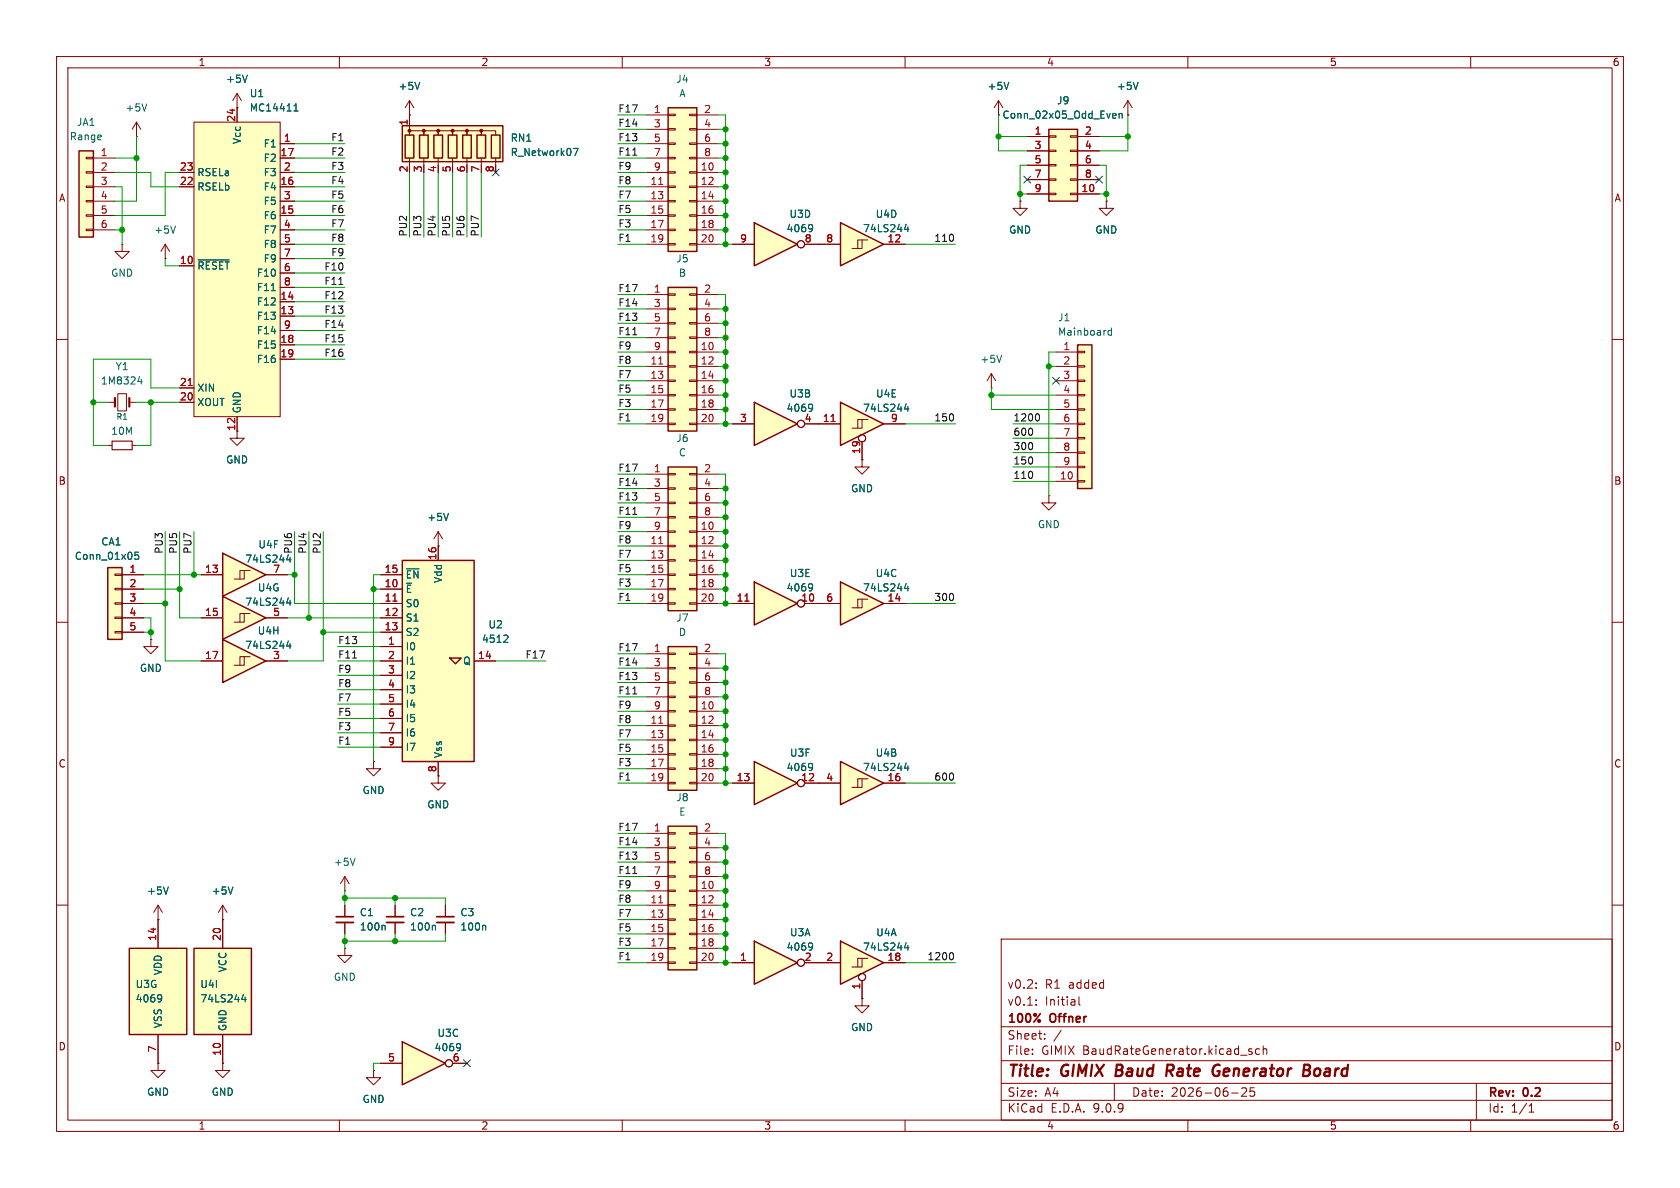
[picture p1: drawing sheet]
<svg xmlns="http://www.w3.org/2000/svg" width="297mm" height="210mm" viewBox="0 0 297 210" stroke-linecap="round" stroke-linejoin="round" font-family="sans-serif">
<defs><g id="words">
<g font-size="2.8" fill="#840000">
<text x="178" y="190.9">Title:</text>
<text x="187.7" y="190.9">GIMIX</text>
<text x="198.1" y="190.9">Baud</text>
<text x="207.8" y="190.9">Rate</text>
<text x="216.8" y="190.9">Generator</text>
<text x="233.6" y="190.9">Board</text>
</g>
<g font-size="2.1" fill="#840000">
<text x="178" y="178">v0.1:</text>
<text x="178" y="175">v0.2:</text>
<text x="184.7" y="178">Initial</text>
<text x="184.7" y="175">R1</text>
<text x="189" y="175">added</text>
<text x="178" y="184">Sheet:</text>
<text x="178" y="181.2">100%</text>
<text x="185.7" y="181.2">Offner</text>
<text x="178" y="186.7">File:</text>
<text x="184.1" y="186.7">GIMIX BaudRateGenerator.kicad_sch</text>
<text x="178" y="196.9">KiCad</text>
<text x="178" y="194.1">Size:</text>
<text x="184.7" y="194.1">A4</text>
<text x="185.7" y="196.9">E.D.A.</text>
<text x="193.3" y="196.9">9.0.9</text>
<text x="200" y="194.1">Date:</text>
<text x="207" y="194.1">2026-06-25</text>
<text x="263" y="194.3">Rev:</text>
<text x="263" y="196.9">Id:</text>
<text x="267.1" y="196.9">1/1</text>
<text x="269.4" y="194.3">0.2</text>
</g>
<g font-size="1.8" fill="#840000">
<text x="35" y="11.9">1</text>
<text x="85" y="11.9">2</text>
<text x="135" y="11.9">3</text>
<text x="185" y="11.9">4</text>
<text x="235" y="11.9">5</text>
<text x="285" y="11.9">6</text>
<text x="10.3" y="35.9">A</text>
<text x="285.3" y="35.9">A</text>
<text x="10.3" y="85.9">B</text>
<text x="285.3" y="85.9">B</text>
<text x="10.3" y="135.9">C</text>
<text x="285.3" y="135.9">C</text>
<text x="10.3" y="185.9">D</text>
<text x="285.3" y="185.9">D</text>
<text x="35" y="199.9">1</text>
<text x="85" y="199.9">2</text>
<text x="135" y="199.9">3</text>
<text x="185" y="199.9">4</text>
<text x="235" y="199.9">5</text>
<text x="285" y="199.9">6</text>
</g>
<g font-size="1.8" fill="#006464">
<text x="39.9" y="14.8">+5V</text>
<text x="44.1" y="17.4">U1</text>
<text x="70.4" y="16.1">+5V</text>
<text x="119.5" y="14.8">J4</text>
<text x="120" y="17.4">A</text>
<text x="174.5" y="16.1">+5V</text>
<text x="197.4" y="16.1">+5V</text>
<text x="13.5" y="22.5">JA1</text>
<text x="22.1" y="19.9">+5V</text>
<text x="44.1" y="19.9">MC14411</text>
<text x="177.1" y="21.2">Conn_02x05_Odd_Even</text>
<text x="186.8" y="18.6">J9</text>
<text x="12.2" y="25">Range</text>
<text x="42.8" y="25.6" transform="rotate(-90 42.8 25.6)">Vcc</text>
<text x="46.5" y="26.3">F1</text>
<text x="46.5" y="28.8">F2</text>
<text x="90.2" y="25.2">RN1</text>
<text x="90.2" y="27.8">R_Network07</text>
<text x="34.8" y="31.3">RSELa</text>
<text x="34.8" y="33.9">RSELb</text>
<text x="46.5" y="31.3">F3</text>
<text x="46.5" y="33.9">F4</text>
<text x="27.2" y="41.5">+5V</text>
<text x="46.5" y="36.4">F5</text>
<text x="46.5" y="39">F6</text>
<text x="46.5" y="41.5">F7</text>
<text x="139" y="41.2">4069</text>
<text x="139.5" y="38.7">U3D</text>
<text x="152.5" y="41.2">74LS244</text>
<text x="154.7" y="38.7">U4D</text>
<text x="178.3" y="41.5">GND</text>
<text x="193.5" y="41.5">GND</text>
<text x="34.8" y="47.9">~{RESET}</text>
<text x="46.5" y="44">F8</text>
<text x="46.5" y="46.6">F9</text>
<text x="119.5" y="46.6">J5</text>
<text x="19.6" y="49.1">GND</text>
<text x="45.3" y="49.1">F10</text>
<text x="45.3" y="51.7">F11</text>
<text x="119.9" y="49.1">B</text>
<text x="45.3" y="54.2">F12</text>
<text x="45.3" y="56.7">F13</text>
<text x="45.3" y="59.3">F14</text>
<text x="187" y="57">J1</text>
<text x="187" y="59.5">Mainboard</text>
<text x="20.3" y="65.6">Y1</text>
<text x="45.3" y="61.8">F15</text>
<text x="45.3" y="64.4">F16</text>
<text x="173.2" y="64.4">+5V</text>
<text x="17.7" y="68.2">1M8324</text>
<text x="34.8" y="69.4">XIN</text>
<text x="34.8" y="72">XOUT</text>
<text x="139.5" y="70.5">U3B</text>
<text x="154.8" y="70.5">U4E</text>
<text x="19.6" y="77.1">10M</text>
<text x="42.8" y="73.2" transform="rotate(-90 42.8 73.2)">GND</text>
<text x="139" y="73">4069</text>
<text x="152.5" y="73">74LS244</text>
<text x="39.9" y="82.1">GND</text>
<text x="119.5" y="78.3">J6</text>
<text x="119.9" y="80.9">C</text>
<text x="150.4" y="87.2">GND</text>
<text x="75.4" y="92.3">+5V</text>
<text x="183.4" y="93.6">GND</text>
<text x="13.1" y="99.2">Conn_01x05</text>
<text x="17.8" y="96.6">CA1</text>
<text x="43.3" y="99.7">74LS244</text>
<text x="45.6" y="97.1">U4F</text>
<text x="43.3" y="107.3">74LS244</text>
<text x="45.5" y="104.7">U4G</text>
<text x="71.6" y="102.5">~{EN}</text>
<text x="71.6" y="105">~{E}</text>
<text x="71.6" y="107.5">S0</text>
<text x="78.3" y="103.2" transform="rotate(-90 78.3 103.2)">Vdd</text>
<text x="139" y="104.7">4069</text>
<text x="139.5" y="102.2">U3E</text>
<text x="152.5" y="104.7">74LS244</text>
<text x="154.7" y="102.2">U4C</text>
<text x="45.5" y="112.4">U4H</text>
<text x="71.6" y="110.1">S1</text>
<text x="71.6" y="112.6">S2</text>
<text x="85.1" y="113.8">4512</text>
<text x="86.3" y="111.3">U2</text>
<text x="119.5" y="110.1">J7</text>
<text x="119.9" y="112.6">D</text>
<text x="24.6" y="119">GND</text>
<text x="43.3" y="114.9">74LS244</text>
<text x="71.6" y="115.2">I0</text>
<text x="71.6" y="117.7">I1</text>
<text x="81.8" y="117.7">Q</text>
<text x="71.6" y="120.2">I2</text>
<text x="71.6" y="122.8">I3</text>
<text x="71.6" y="125.3">I4</text>
<text x="71.6" y="127.9">I5</text>
<text x="71.6" y="130.4">I6</text>
<text x="71.6" y="132.9">I7</text>
<text x="78.3" y="134.1" transform="rotate(-90 78.3 134.1)">Vss</text>
<text x="139" y="136.5">4069</text>
<text x="139.6" y="134">U3F</text>
<text x="152.5" y="136.5">74LS244</text>
<text x="154.7" y="134">U4B</text>
<text x="64" y="140.6">GND</text>
<text x="75.4" y="143.1">GND</text>
<text x="119.5" y="141.8">J8</text>
<text x="120" y="144.4">E</text>
<text x="58.9" y="153.3">+5V</text>
<text x="25.9" y="158.3">+5V</text>
<text x="37.3" y="158.3">+5V</text>
<text x="63.5" y="162.2">C1</text>
<text x="63.5" y="164.7">100n</text>
<text x="72.4" y="162.2">C2</text>
<text x="72.4" y="164.7">100n</text>
<text x="81.3" y="162.2">C3</text>
<text x="81.3" y="164.7">100n</text>
<text x="139.6" y="165.7">U3A</text>
<text x="154.8" y="165.7">U4A</text>
<text x="28.8" y="172.5" transform="rotate(-90 28.8 172.5)">VDD</text>
<text x="40.2" y="172" transform="rotate(-90 40.2 172)">VCC</text>
<text x="58.9" y="173.6">GND</text>
<text x="139" y="168.2">4069</text>
<text x="152.5" y="168.2">74LS244</text>
<text x="23.9" y="174.9">U3G</text>
<text x="23.9" y="177.4">4069</text>
<text x="35.3" y="177.4">74LS244</text>
<text x="35.3" y="174.9">U4I</text>
<text x="28.8" y="181.9" transform="rotate(-90 28.8 181.9)">VSS</text>
<text x="40.2" y="182.4" transform="rotate(-90 40.2 182.4)">GND</text>
<text x="77.2" y="183.5">U3C</text>
<text x="150.4" y="182.5">GND</text>
<text x="76.7" y="186">4069</text>
<text x="25.9" y="193.9">GND</text>
<text x="37.3" y="193.9">GND</text>
<text x="64" y="195.2">GND</text>
</g>
<g font-size="1.8" fill="#a90000">
<text x="41.7" y="21.6" transform="rotate(-90 41.7 21.6)">24</text>
<text x="72.1" y="22.3" transform="rotate(-90 72.1 22.3)">1</text>
<text x="115.5" y="20.1">1</text>
<text x="115.5" y="22.6">3</text>
<text x="124.4" y="20.1">2</text>
<text x="124.4" y="22.6">4</text>
<text x="182.8" y="23.9">1</text>
<text x="191.7" y="23.9">2</text>
<text x="17.7" y="27.7">1</text>
<text x="49.5" y="27.7">17</text>
<text x="50.1" y="25.1">1</text>
<text x="115.5" y="25.1">5</text>
<text x="115.5" y="27.7">7</text>
<text x="124.4" y="25.1">6</text>
<text x="124.4" y="27.7">8</text>
<text x="182.8" y="26.4">3</text>
<text x="182.8" y="29">5</text>
<text x="191.7" y="26.4">4</text>
<text x="191.7" y="29">6</text>
<text x="17.7" y="30.2">2</text>
<text x="17.7" y="32.8">3</text>
<text x="17.7" y="35.3">4</text>
<text x="31.7" y="30.2">23</text>
<text x="31.7" y="32.8">22</text>
<text x="49.5" y="32.8">16</text>
<text x="50.1" y="30.2">2</text>
<text x="50.1" y="35.3">3</text>
<text x="72.1" y="30.6" transform="rotate(-90 72.1 30.6)">2</text>
<text x="74.7" y="30.6" transform="rotate(-90 74.7 30.6)">3</text>
<text x="77.2" y="30.6" transform="rotate(-90 77.2 30.6)">4</text>
<text x="79.8" y="30.6" transform="rotate(-90 79.8 30.6)">5</text>
<text x="82.3" y="30.6" transform="rotate(-90 82.3 30.6)">6</text>
<text x="84.8" y="30.6" transform="rotate(-90 84.8 30.6)">7</text>
<text x="87.4" y="30.6" transform="rotate(-90 87.4 30.6)">8</text>
<text x="114.9" y="32.8">11</text>
<text x="114.9" y="35.3">13</text>
<text x="115.5" y="30.2">9</text>
<text x="123.8" y="30.2">10</text>
<text x="123.8" y="32.8">12</text>
<text x="123.8" y="35.3">14</text>
<text x="182.8" y="31.5">7</text>
<text x="182.8" y="34">9</text>
<text x="191.1" y="34">10</text>
<text x="191.7" y="31.5">8</text>
<text x="17.7" y="37.8">5</text>
<text x="17.7" y="40.4">6</text>
<text x="49.5" y="37.8">15</text>
<text x="50.1" y="40.4">4</text>
<text x="114.9" y="37.8">15</text>
<text x="114.9" y="40.4">17</text>
<text x="123.8" y="37.8">16</text>
<text x="123.8" y="40.4">18</text>
<text x="31.7" y="46.7">10</text>
<text x="50.1" y="42.9">5</text>
<text x="50.1" y="45.5">7</text>
<text x="114.9" y="42.9">19</text>
<text x="123.8" y="42.9">20</text>
<text x="130.7" y="42.9">9</text>
<text x="142.2" y="42.9">8</text>
<text x="146" y="42.9">8</text>
<text x="156.8" y="42.9">12</text>
<text x="49.5" y="53.1">14</text>
<text x="50.1" y="48">6</text>
<text x="50.1" y="50.5">8</text>
<text x="115.5" y="51.8">1</text>
<text x="124.4" y="51.8">2</text>
<text x="49.5" y="55.6">13</text>
<text x="50.1" y="58.2">9</text>
<text x="115.5" y="54.4">3</text>
<text x="115.5" y="56.9">5</text>
<text x="115.5" y="59.4">7</text>
<text x="124.4" y="54.4">4</text>
<text x="124.4" y="56.9">6</text>
<text x="124.4" y="59.4">8</text>
<text x="49.5" y="60.7">18</text>
<text x="49.5" y="63.2">19</text>
<text x="114.9" y="64.5">11</text>
<text x="115.5" y="62">9</text>
<text x="123.8" y="62">10</text>
<text x="123.8" y="64.5">12</text>
<text x="187.9" y="62">1</text>
<text x="187.9" y="64.5">2</text>
<text x="31.7" y="68.3">21</text>
<text x="31.7" y="70.9">20</text>
<text x="114.9" y="67.1">13</text>
<text x="114.9" y="69.6">15</text>
<text x="123.8" y="67.1">14</text>
<text x="123.8" y="69.6">16</text>
<text x="187.9" y="67.1">3</text>
<text x="187.9" y="69.6">4</text>
<text x="41.7" y="76.2" transform="rotate(-90 41.7 76.2)">12</text>
<text x="114.9" y="72.1">17</text>
<text x="114.9" y="74.7">19</text>
<text x="123.8" y="72.1">18</text>
<text x="123.8" y="74.7">20</text>
<text x="130.7" y="74.7">3</text>
<text x="142.2" y="74.7">4</text>
<text x="145.4" y="74.7">11</text>
<text x="157.4" y="74.7">9</text>
<text x="187.9" y="72.1">5</text>
<text x="187.9" y="74.7">6</text>
<text x="187.9" y="77.2">7</text>
<text x="115.5" y="83.6">1</text>
<text x="124.4" y="83.6">2</text>
<text x="152.1" y="80.4" transform="rotate(-90 152.1 80.4)">19</text>
<text x="187.9" y="79.8">8</text>
<text x="187.9" y="82.3">9</text>
<text x="115.5" y="86.1">3</text>
<text x="115.5" y="88.6">5</text>
<text x="124.4" y="86.1">4</text>
<text x="124.4" y="88.6">6</text>
<text x="187.3" y="84.8">10</text>
<text x="115.5" y="91.2">7</text>
<text x="115.5" y="93.7">9</text>
<text x="123.8" y="93.7">10</text>
<text x="124.4" y="91.2">8</text>
<text x="22.8" y="101.3">1</text>
<text x="36.2" y="101.3">13</text>
<text x="48.2" y="101.3">7</text>
<text x="67.9" y="101.3">15</text>
<text x="77.2" y="99.1" transform="rotate(-90 77.2 99.1)">16</text>
<text x="114.9" y="96.3">11</text>
<text x="114.9" y="98.8">13</text>
<text x="114.9" y="101.3">15</text>
<text x="123.8" y="96.3">12</text>
<text x="123.8" y="98.8">14</text>
<text x="123.8" y="101.3">16</text>
<text x="22.8" y="103.9">2</text>
<text x="22.8" y="106.4">3</text>
<text x="67.9" y="103.9">10</text>
<text x="67.9" y="106.4">11</text>
<text x="114.9" y="103.9">17</text>
<text x="114.9" y="106.4">19</text>
<text x="123.8" y="103.9">18</text>
<text x="123.8" y="106.4">20</text>
<text x="130.1" y="106.4">11</text>
<text x="141.6" y="106.4">10</text>
<text x="146" y="106.4">6</text>
<text x="156.8" y="106.4">14</text>
<text x="22.8" y="109">4</text>
<text x="22.8" y="111.5">5</text>
<text x="36.2" y="109">15</text>
<text x="48.2" y="109">5</text>
<text x="67.9" y="109">12</text>
<text x="67.9" y="111.5">13</text>
<text x="36.2" y="116.6">17</text>
<text x="48.2" y="116.6">3</text>
<text x="68.5" y="114">1</text>
<text x="68.5" y="116.6">2</text>
<text x="68.5" y="119.1">3</text>
<text x="84.4" y="116.6">14</text>
<text x="115.5" y="115.3">1</text>
<text x="115.5" y="117.9">3</text>
<text x="124.4" y="115.3">2</text>
<text x="124.4" y="117.9">4</text>
<text x="68.5" y="121.7">4</text>
<text x="68.5" y="124.2">5</text>
<text x="115.5" y="120.4">5</text>
<text x="115.5" y="122.9">7</text>
<text x="115.5" y="125.5">9</text>
<text x="123.8" y="125.5">10</text>
<text x="124.4" y="120.4">6</text>
<text x="124.4" y="122.9">8</text>
<text x="68.5" y="126.7">6</text>
<text x="68.5" y="129.3">7</text>
<text x="68.5" y="131.8">9</text>
<text x="114.9" y="128">11</text>
<text x="114.9" y="130.6">13</text>
<text x="123.8" y="128">12</text>
<text x="123.8" y="130.6">14</text>
<text x="77.2" y="136.6" transform="rotate(-90 77.2 136.6)">8</text>
<text x="114.9" y="133.1">15</text>
<text x="114.9" y="135.6">17</text>
<text x="123.8" y="133.1">16</text>
<text x="123.8" y="135.6">18</text>
<text x="114.9" y="138.2">19</text>
<text x="123.8" y="138.2">20</text>
<text x="130.1" y="138.2">13</text>
<text x="141.6" y="138.2">12</text>
<text x="146" y="138.2">4</text>
<text x="156.8" y="138.2">16</text>
<text x="115.5" y="147.1">1</text>
<text x="115.5" y="149.6">3</text>
<text x="124.4" y="147.1">2</text>
<text x="124.4" y="149.6">4</text>
<text x="115.5" y="152.1">5</text>
<text x="115.5" y="154.7">7</text>
<text x="124.4" y="152.1">6</text>
<text x="124.4" y="154.7">8</text>
<text x="114.9" y="159.8">11</text>
<text x="115.5" y="157.2">9</text>
<text x="123.8" y="157.2">10</text>
<text x="123.8" y="159.8">12</text>
<text x="27.7" y="166.4" transform="rotate(-90 27.7 166.4)">14</text>
<text x="39.1" y="166.4" transform="rotate(-90 39.1 166.4)">20</text>
<text x="114.9" y="162.3">13</text>
<text x="114.9" y="164.8">15</text>
<text x="114.9" y="167.4">17</text>
<text x="123.8" y="162.3">14</text>
<text x="123.8" y="164.8">16</text>
<text x="123.8" y="167.4">18</text>
<text x="114.9" y="169.9">19</text>
<text x="123.8" y="169.9">20</text>
<text x="130.7" y="169.9">1</text>
<text x="142.2" y="169.9">2</text>
<text x="146" y="169.9">2</text>
<text x="156.8" y="169.9">18</text>
<text x="152.1" y="175" transform="rotate(-90 152.1 175)">1</text>
<text x="27.7" y="186.1" transform="rotate(-90 27.7 186.1)">7</text>
<text x="39.1" y="186.7" transform="rotate(-90 39.1 186.7)">10</text>
<text x="68.5" y="187.7">5</text>
<text x="79.9" y="187.7">6</text>
</g>
<g font-size="1.8" fill="#0f0f0f">
<text x="109.2" y="20">F17</text>
<text x="109.2" y="22.5">F14</text>
<text x="58.5" y="25.1">F1</text>
<text x="58.5" y="27.6">F2</text>
<text x="109.2" y="27.6">F11</text>
<text x="109.2" y="25.1">F13</text>
<text x="58.5" y="30.1">F3</text>
<text x="58.5" y="35.2">F5</text>
<text x="58.5" y="32.7">F4</text>
<text x="109.2" y="35.2">F7</text>
<text x="109.2" y="30.1">F9</text>
<text x="109.2" y="32.7">F8</text>
<text x="58.5" y="37.8">F6</text>
<text x="58.5" y="40.3">F7</text>
<text x="72" y="41.9" transform="rotate(-90 72 41.9)">PU2</text>
<text x="74.6" y="41.9" transform="rotate(-90 74.6 41.9)">PU3</text>
<text x="77.1" y="41.9" transform="rotate(-90 77.1 41.9)">PU4</text>
<text x="79.7" y="41.9" transform="rotate(-90 79.7 41.9)">PU5</text>
<text x="82.2" y="41.9" transform="rotate(-90 82.2 41.9)">PU6</text>
<text x="84.7" y="41.9" transform="rotate(-90 84.7 41.9)">PU7</text>
<text x="109.2" y="40.3">F3</text>
<text x="109.2" y="37.8">F5</text>
<text x="57.2" y="47.9">F10</text>
<text x="58.5" y="45.4">F9</text>
<text x="58.5" y="42.8">F8</text>
<text x="109.2" y="42.8">F1</text>
<text x="165.1" y="42.8">110</text>
<text x="57.2" y="50.5">F11</text>
<text x="57.2" y="53">F12</text>
<text x="109.2" y="51.7">F17</text>
<text x="57.2" y="58.1">F14</text>
<text x="57.2" y="55.5">F13</text>
<text x="109.2" y="54.3">F14</text>
<text x="109.2" y="56.8">F13</text>
<text x="109.2" y="59.3">F11</text>
<text x="57.2" y="60.6">F15</text>
<text x="57.2" y="63.2">F16</text>
<text x="109.2" y="61.9">F9</text>
<text x="109.2" y="64.4">F8</text>
<text x="109.2" y="69.5">F5</text>
<text x="109.2" y="67">F7</text>
<text x="109.2" y="74.6">F1</text>
<text x="109.2" y="72">F3</text>
<text x="165.1" y="74.6">150</text>
<text x="179.1" y="77.1">600</text>
<text x="179.1" y="74.6">1200</text>
<text x="109.2" y="83.5">F17</text>
<text x="179.1" y="82.2">150</text>
<text x="179.1" y="79.7">300</text>
<text x="109.2" y="88.6">F13</text>
<text x="109.2" y="86">F14</text>
<text x="179.1" y="84.7">110</text>
<text x="109.2" y="91.1">F11</text>
<text x="109.2" y="93.6">F9</text>
<text x="28.9" y="98" transform="rotate(-90 28.9 98)">PU3</text>
<text x="31.4" y="98" transform="rotate(-90 31.4 98)">PU5</text>
<text x="33.9" y="98" transform="rotate(-90 33.9 98)">PU7</text>
<text x="51.7" y="98" transform="rotate(-90 51.7 98)">PU6</text>
<text x="54.3" y="98" transform="rotate(-90 54.3 98)">PU4</text>
<text x="56.8" y="98" transform="rotate(-90 56.8 98)">PU2</text>
<text x="109.2" y="96.2">F8</text>
<text x="109.2" y="98.7">F7</text>
<text x="109.2" y="101.3">F5</text>
<text x="109.2" y="103.8">F3</text>
<text x="109.2" y="106.3">F1</text>
<text x="165.1" y="106.3">300</text>
<text x="59.7" y="114">F13</text>
<text x="59.7" y="116.5">F11</text>
<text x="59.7" y="119">F9</text>
<text x="92.8" y="116.5">F17</text>
<text x="109.2" y="115.2">F17</text>
<text x="109.2" y="117.8">F14</text>
<text x="59.7" y="124.1">F7</text>
<text x="59.7" y="121.6">F8</text>
<text x="109.2" y="120.3">F13</text>
<text x="109.2" y="125.4">F9</text>
<text x="109.2" y="122.8">F11</text>
<text x="59.7" y="131.7">F1</text>
<text x="59.7" y="126.7">F5</text>
<text x="59.7" y="129.2">F3</text>
<text x="109.2" y="127.9">F8</text>
<text x="109.2" y="130.5">F7</text>
<text x="109.2" y="133">F5</text>
<text x="109.2" y="135.5">F3</text>
<text x="109.2" y="138.1">F1</text>
<text x="165.1" y="138.1">600</text>
<text x="109.2" y="147">F17</text>
<text x="109.2" y="149.5">F14</text>
<text x="109.2" y="152.1">F13</text>
<text x="109.2" y="154.6">F11</text>
<text x="109.2" y="159.7">F8</text>
<text x="109.2" y="157.1">F9</text>
<text x="109.2" y="167.3">F3</text>
<text x="109.2" y="164.8">F5</text>
<text x="109.2" y="162.2">F7</text>
<text x="109.2" y="169.8">F1</text>
<text x="163.9" y="169.8">1200</text>
</g>
<text font-size="1.4" fill="#006464" x="20.5" y="74.4">R1</text>
</g></defs>
<g fill="none" stroke="#840000" stroke-width=".18">
<path d="M10 10h277v190h-277zM12 12h273v186h-273zM60 10v2M110 10v2M160 10v2M210 10v2M260 10v2M10 60h2M285 60h2M10 110h2M285 110h2M10 160h2"/>
<path d="M177 166h108v32h-108zM183.2 177.6v.1M183.2 173.8v.1M183.2 174.6v.1M183.2 176.8v.1M190.7 176.2v1.3l.3 .2M285 160h2M60 198v2M110 198v2M160 198v2M177 194.5h108M177 191.5h108"/>
<path d="M177 187.5h108M177 181.5h108M182.5 186.3v.1M182.5 185.5v.1M184.7 183.6v.1M184.7 182.8v.1M187.6 182.1l-1.3 2M197 191.5v3M210 198v2M217.7 193.2h1.2M219.5 192.4l.6-.1 .2 .1 .1 .3-.9 1.1h.9M221.3 185.5l-.3-.1-.3 .2 .1 .2 .5 .2v.3h-.6"/>
<path d="M221.7 192.3h-.7v.7l.2-.1h.5l.1 .3-.1 .5-.2 .1-.5-.1M222.7 185.5l-.5-.1-.2 .3v.4l.1 .2h.6M223.3 185.5l.2-.1 .4 .1 .1 .9M223.3 184.9v1.5M260 198v2M261 191.5v6.5M270.3 196.6h.9M270.3 195.5l.4-.4v1.5"/>
</g>
<path d="M197.5 188.2l-.3 2h.8M206.8 189.3l.5 .9M207.2 188.2h-.8l-.2 2M207.2 189.2l-.9 .1M214.9 188.3l.3-.1 .4 .1M215.2 189.4h.4l-.1 .6-.6 .2M231.1 189.2l.3 .1a.54 .54 0 0 1-.1 .8M231.3 188.2a.46 .46 0 0 1 .3 .4 .46 .46 0 0 1-.3 .5M233.1 188.9a.62 .62 0 0 0-.7 .4v.7l.2 .2h.3" fill="none" stroke="#840000" stroke-width=".4"/>
<path d="M133.3 39.4l7.7 3.8-7.7 3.8z" fill="#ffffc2"/>
<path d="M133.3 39.4l7.7 3.8-7.7 3.8z" fill="none" stroke="#840000" stroke-width=".25"/>
<g fill="none" stroke="#840000" stroke-width=".18">
<path d="M129.5 43.2h3.8M142.2 43.2h2.6"/>
<circle cx="141.6" cy="43.2" r=".63"/>
</g>
<path d="M143.4 39.7l.2 .1a1.03 1.03 0 0 1-.2 1.1M143.7 40.2l-.3 .3" fill="none" stroke="#006464" stroke-width=".18"/>
<path d="M39.4 97.8l7.6 3.8-7.6 3.8z" fill="#ffffc2"/>
<path d="M39.4 97.8l7.6 3.8-7.6 3.8z" fill="none" stroke="#840000" stroke-width=".25"/>
<path d="M35.6 101.6h3.8M43.2 100.8v1.6h-1.8M44.2 100.8h-1.8v1.6M47 101.6h3.8M61 167.6v1.3h1.2l-1.2 1.3-1.3-1.3h1.3M61 167.6h.1M61 160v2.1M61 163.1v2M69.8 160v2.1M69.8 163.1v2M78.7 160v2.1M78.7 163.1v2" fill="none" stroke="#840000" stroke-width=".18"/>
<path d="M51 98.1l-.3 .9h.8M51.3 98.5v.9M67.9 163.6l.2 .2v.6M76.8 163.6l.2 .2v.6M85.7 163.6l.2 .2v.6" fill="none" stroke="#006464" stroke-width=".18"/>
<path d="M59.4 162.1h3.1M68.3 162.1h3.1M77.2 162.1h3.1" fill="none" stroke="#840000" stroke-width=".3"/>
<path d="M59.4 163.1h3.1M68.3 163.1h3.1M77.2 163.1h3.1" fill="none" stroke="#840000" stroke-width=".33"/>
<path d="M118.1 82.6h5.1v25.4h-5.1z" fill="#ffffc2"/>
<path d="M118.1 82.6h5.1v25.4h-5.1z" fill="none" stroke="#840000" stroke-width=".25"/>
<g fill="none" stroke="#840000" stroke-width=".18">
<path d="M114.3 83.8h3.8M114.3 86.4h3.8M114.3 88.9h3.8M114.3 91.4h3.8M114.3 94h3.8M114.3 96.5h3.8M114.3 99.1h3.8M118.1 83.7h1.3v.2h-1.3zM118.1 86.2h1.3v.3h-1.3zM118.1 88.8h1.3v.2h-1.3zM118.1 91.3h1.3v.3h-1.3zM118.1 93.9h1.3v.2h-1.3z"/>
<path d="M118.1 96.4h1.3v.2h-1.3zM118.1 98.9h1.3v.3h-1.3zM121.9 83.7h1.3v.2h-1.3zM121.9 86.2h1.3v.3h-1.3zM121.9 88.8h1.3v.2h-1.3zM121.9 91.3h1.3v.3h-1.3zM121.9 93.9h1.3v.2h-1.3zM121.9 96.4h1.3v.2h-1.3zM121.9 98.9h1.3v.3h-1.3zM123.2 83.8h3.8M123.2 86.4h3.8M123.2 88.9h3.8"/>
<path d="M123.2 91.4h3.8M123.2 94h3.8M123.2 96.5h3.8M123.2 99.1h3.8M114.3 101.6h3.8M114.3 104.1h3.8M114.3 106.7h3.8M118.1 101.5h1.3v.2h-1.3zM118.1 104h1.3v.3h-1.3zM118.1 106.6h1.3v.2h-1.3zM121.9 101.5h1.3v.2h-1.3zM121.9 104h1.3v.3h-1.3z"/>
<path d="M121.9 106.6h1.3v.2h-1.3zM123.2 101.6h3.8M123.2 104.1h3.8M123.2 106.7h3.8M66 134.6v1.3h1.3l-1.3 1.3-1.2-1.3h1.2M66 134.6h.1M77.5 137.2v1.2h1.2l-1.2 1.3-1.3-1.3h1.3M77.5 137.2h.1M61 157.5h.1M61 154.9l-.8 1.3M61 154.9l.7 1.3M61 154.9v2.6"/>
</g>
<path d="M116.4 96.1h.8" fill="none" stroke="#a90000" stroke-width=".18"/>
<path d="M62.8 151.7l-.4 1.3" fill="none" stroke="#006464" stroke-width=".18"/>
<path d="M118.1 114.3h5.1v25.4h-5.1z" fill="#ffffc2"/>
<path d="M118.1 114.3h5.1v25.4h-5.1z" fill="none" stroke="#840000" stroke-width=".25"/>
<g fill="none" stroke="#840000" stroke-width=".18">
<path d="M114.3 115.6h3.8M114.3 118.1h3.8M118.1 115.4h1.3v.3h-1.3zM118.1 118h1.3v.2h-1.3zM121.9 115.4h1.3v.3h-1.3zM121.9 118h1.3v.2h-1.3zM123.2 115.6h3.8M123.2 118.1h3.8M114.3 120.7h3.8M114.3 123.2h3.8M114.3 125.7h3.8M114.3 128.3h3.8"/>
<path d="M114.3 130.8h3.8M114.3 133.4h3.8M114.3 135.9h3.8M114.3 138.4h3.8M118.1 120.5h1.3v.3h-1.3zM118.1 123.1h1.3v.2h-1.3zM118.1 125.6h1.3v.3h-1.3zM118.1 128.1h1.3v.3h-1.3zM118.1 130.7h1.3v.2h-1.3zM118.1 133.2h1.3v.3h-1.3zM118.1 135.8h1.3v.2h-1.3zM118.1 138.3h1.3v.3h-1.3z"/>
<path d="M121.9 120.5h1.3v.3h-1.3zM121.9 123.1h1.3v.2h-1.3zM121.9 125.6h1.3v.3h-1.3zM121.9 128.1h1.3v.3h-1.3zM121.9 130.7h1.3v.2h-1.3zM121.9 133.2h1.3v.3h-1.3zM121.9 135.8h1.3v.2h-1.3zM121.9 138.3h1.3v.3h-1.3zM123.2 120.7h3.8M123.2 123.2h3.8M123.2 125.7h3.8M123.2 128.3h3.8"/>
<path d="M123.2 130.8h3.8M123.2 133.4h3.8M123.2 135.9h3.8M123.2 138.4h3.8"/>
</g>
<path d="M116.4 127.9h.8" fill="none" stroke="#a90000" stroke-width=".18"/>
<path d="M148.6 39.4l7.6 3.8-7.6 3.8z" fill="#ffffc2"/>
<path d="M148.6 39.4l7.6 3.8-7.6 3.8z" fill="none" stroke="#840000" stroke-width=".25"/>
<path d="M144.8 43.2h3.8M152.4 42.4v1.5h-1.8M153.4 42.4h-1.8v1.5M156.2 43.2h3.8" fill="none" stroke="#840000" stroke-width=".18"/>
<path d="M160.2 39.6l-.3 .9h.8M160.5 40.1v.9" fill="none" stroke="#006464" stroke-width=".18"/>
<path d="M39.4 105.4l7.6 3.8-7.6 3.8z" fill="#ffffc2"/>
<path d="M39.4 105.4l7.6 3.8-7.6 3.8z" fill="none" stroke="#840000" stroke-width=".25"/>
<path d="M180.3 35.6v1.2h1.3l-1.3 1.3-1.2-1.3h1.2M180.3 35.6h.1M195.6 35.6v1.2h-1.3l1.3 1.3 1.2-1.3h-1.2M195.6 35.6h.1M35.6 109.2h3.8M43.2 108.5v1.5h-1.8M44.2 108.5h-1.8v1.5M47 109.2h3.8" fill="none" stroke="#840000" stroke-width=".18"/>
<path d="M51 105.7l-.3 .9h.8M51.3 106.2v.8" fill="none" stroke="#006464" stroke-width=".18"/>
<path d="M71.1 184.2l7.6 3.8-7.6 3.8z" fill="#ffffc2"/>
<path d="M71.1 184.2l7.6 3.8-7.6 3.8z" fill="none" stroke="#840000" stroke-width=".25"/>
<g fill="none" stroke="#840000" stroke-width=".18">
<path d="M199.4 17.8l.8 1.3M199.4 17.8l-.8 1.3M199.4 17.8v2.5M199.4 20.3h.1M185.4 87.6v1.3h-1.3l1.3 1.3 1.3-1.3h-1.3M185.4 87.6h.1M66 189.2v1.3h1.3l-1.3 1.3-1.2-1.3h1.2M66 189.2h.1M67.3 188h3.8M80 188h2.5"/>
<circle cx="79.4" cy="188" r=".63"/>
</g>
<path d="M201.2 14.5l-.4 1.3M81.2 184.5l.2 .1a1.03 1.03 0 0 1-.2 1.1M81.4 185l-.2 .3" fill="none" stroke="#006464" stroke-width=".18"/>
<path d="M185.4 22.9h5.1v12.7h-5.1z" fill="#ffffc2"/>
<path d="M185.4 22.9h5.1v12.7h-5.1z" fill="none" stroke="#840000" stroke-width=".25"/>
<g fill="none" stroke="#840000" stroke-width=".18">
<path d="M72.4 17.8l-.8 1.3M72.4 17.8l.8 1.3M72.4 17.8v2.5M176.5 17.8l-.7 1.3M176.5 17.8l.8 1.3M176.5 17.8v2.5M72.4 20.3h.1M176.5 20.3h.1M181.6 24.1h3.8M181.6 26.7h3.8M181.6 29.2h3.8M181.6 31.8h3.8"/>
<path d="M181.6 34.3h3.8M185.4 24h1.3v.3h-1.3zM185.4 26.5h1.3v.3h-1.3zM185.4 29.1h1.3v.2h-1.3zM185.4 31.6h1.3v.3h-1.3zM185.4 34.2h1.3v.2h-1.3zM189.2 24h1.3v.3h-1.3zM189.2 26.5h1.3v.3h-1.3zM189.2 29.1h1.3v.2h-1.3zM189.2 31.6h1.3v.3h-1.3zM189.2 34.2h1.3v.2h-1.3zM190.5 24.1h3.8"/>
<path d="M190.5 26.7h3.8M190.5 29.2h3.8M190.5 31.8h3.8M190.5 34.3h3.8M19 71.1h1.3M20.8 69.6h1.6v3h-1.6zM22.9 71.1h1.2M175.3 68.6h.1M175.3 66l.7 1.3M175.3 66l-.8 1.3M175.3 66v2.6M27.9 162.6h.1"/>
<path d="M27.9 160l-.7 1.3M27.9 160l.8 1.3M27.9 160v2.6M27.9 188v1.2h1.3l-1.3 1.3-1.2-1.3h1.2M27.9 188h.1"/>
</g>
<path d="M74.2 14.5l-.4 1.3M178.3 14.5l-.4 1.3M196.9 20.1h.3l.1 .3-.6 .1M197.2 20.8l-.3 .1M197.8 20.2l.2-.1h.3l.1 .8M197.8 20.1v.8M24.4 67.5h.8M25 67v.9M177.1 62.8l-.4 1.3M29.8 156.8l-.5 1.3" fill="none" stroke="#006464" stroke-width=".18"/>
<path d="M20.3 70.4v1.5M22.9 70.4v1.5" fill="none" stroke="#840000" stroke-width=".38"/>
<path d="M22.9 167.6h10.1v15.3h-10.1z" fill="#ffffc2"/>
<path d="M22.9 167.6h10.1v15.3h-10.1z" fill="none" stroke="#840000" stroke-width=".25"/>
<path d="M27.9 162.6v5M39.4 162.6h.1M39.4 160l-.8 1.3M39.4 160l.7 1.3M39.4 160v2.6M27.9 182.9v5.1M39.4 188v1.2h1.2l-1.2 1.3-1.3-1.3h1.3M39.4 188h.1" fill="none" stroke="#840000" stroke-width=".18"/>
<path d="M41.2 156.8l-.4 1.3M28.3 175.8l.2 .2a1.03 1.03 0 0 1-.2 1M28.6 176.4l-.3 .2" fill="none" stroke="#006464" stroke-width=".18"/>
<path d="M34.3 167.6h10.1v15.3h-10.1z" fill="#ffffc2"/>
<path d="M34.3 167.6h10.1v15.3h-10.1z" fill="none" stroke="#840000" stroke-width=".25"/>
<path d="M39.4 162.6v5M39.4 182.9v5.1" fill="none" stroke="#840000" stroke-width=".18"/>
<path d="M43 175.8l-.3 .9h.8M43.3 176.3v.8" fill="none" stroke="#006464" stroke-width=".18"/>
<path d="M19 100.3h2.6v12.7h-2.6z" fill="#ffffc2"/>
<path d="M19 100.3h2.6v12.7h-2.6z" fill="none" stroke="#840000" stroke-width=".25"/>
<g fill="none" stroke="#840000" stroke-width=".18">
<path d="M21.6 43.2v1.3h1.3l-1.3 1.2-1.3-1.2h1.3M21.6 43.2h.1M41.9 76.2v1.3h1.3l-1.3 1.2-1.3-1.2h1.3M20.3 101.5h1.3v.2h-1.3zM20.3 104h1.3v.3h-1.3zM20.3 106.6h1.3v.2h-1.3zM20.3 109.1h1.3v.2h-1.3zM20.3 111.6h1.3v.3h-1.3zM21.6 101.6h3.8M21.6 104.1h3.8M21.6 106.7h3.8M21.6 109.2h3.8"/>
<path d="M21.6 111.8h3.8M26.7 113v1.3h1.2l-1.2 1.3-1.3-1.3h1.3M26.7 113h.1"/>
</g>
<path d="M24.5 97.6h-.6l-.1 .6 .2-.1 .4 .1 .1 .1v.5l-.2 .1-.5-.1" fill="none" stroke="#006464" stroke-width=".18"/>
<path d="M148.6 71.1l7.6 3.8-7.6 3.8z" fill="#ffffc2"/>
<path d="M148.6 71.1l7.6 3.8-7.6 3.8z" fill="none" stroke="#840000" stroke-width=".25"/>
<g fill="none" stroke="#840000" stroke-width=".18">
<path d="M19 78.7h.8M23.4 78.7h.7M144.8 74.9h3.8M152.4 74.2v1.5h-1.8M152.4 78.1v3.2M153.4 74.2h-1.8v1.5M156.2 74.9h3.8"/>
<circle cx="152.4" cy="77.5" r=".63"/>
</g>
<path d="M146.9 74.5h.8" fill="none" stroke="#a90000" stroke-width=".18"/>
<path d="M160.2 71.4l-.3 .9h.8M160.5 71.9v.8" fill="none" stroke="#006464" stroke-width=".18"/>
<path d="M19.8 78h3.6v1.5h-3.6z" fill="none" stroke="#840000" stroke-width=".2"/>
<path d="M14 26.7h2.5v15.2h-2.5z" fill="#ffffc2"/>
<path d="M14 26.7h2.5v15.2h-2.5z" fill="none" stroke="#840000" stroke-width=".25"/>
<g fill="none" stroke="#840000" stroke-width=".18">
<path d="M15.2 27.8h1.3v.3h-1.3zM15.2 30.4h1.3v.2h-1.3zM15.2 32.9h1.3v.2h-1.3zM15.2 35.4h1.3v.3h-1.3zM15.2 38h1.3v.2h-1.3zM16.5 27.9h3.8M16.5 30.5h3.8M16.5 33h3.8M16.5 35.6h3.8M16.5 38.1h3.8M24.1 24.1h.1M24.1 21.6l-.7 1.3"/>
<path d="M24.1 21.6l.8 1.3M24.1 21.6v2.5M15.2 40.5h1.3v.3h-1.3zM16.5 40.6h3.8M29.2 45.7h.1M29.2 43.2l-.8 1.3M29.2 43.2l.8 1.3M29.2 43.2v2.5"/>
</g>
<path d="M25.9 18.4l-.4 1.2M31 39.9l-.4 1.3" fill="none" stroke="#006464" stroke-width=".18"/>
<path d="M34.3 21.6h15.2v52.1h-15.2z" fill="#ffffc2"/>
<g fill="none" stroke="#840000" stroke-width=".18">
<path d="M41.9 19.1v2.5M31.7 30.5h2.6M31.7 33h2.6M34.3 21.6h15.2v52.1h-15.2zM49.5 30.5h2.6M49.5 33h2.6M49.5 25.4h2.6M49.5 27.9h2.6M49.5 35.6h2.6M49.5 38.1h2.6M31.7 47h2.6M49.5 40.6h2.6"/>
<path d="M49.5 43.2h2.6M49.5 45.7h2.6M49.5 48.3h2.6M49.5 50.8h2.6M49.5 53.3h2.6M49.5 55.9h2.6M49.5 58.4h2.6M31.7 68.6h2.6M31.7 71.1h2.6M41.9 73.7v2.5M49.5 61h2.6M49.5 63.5h2.6"/>
</g>
<path d="M52 19.6h.7M52 18.7l.3-.3v1.2M35 45.9h5.5M48 51.4h.7" fill="none" stroke="#006464" stroke-width=".18"/>
<path d="M33.3 68.2h.7" fill="none" stroke="#a90000" stroke-width=".18"/>
<path d="M118.1 19.1h5.1v25.4h-5.1z" fill="#ffffc2"/>
<path d="M118.1 19.1h5.1v25.4h-5.1z" fill="none" stroke="#840000" stroke-width=".25"/>
<g fill="none" stroke="#840000" stroke-width=".18">
<path d="M114.3 20.3h3.8M114.3 22.9h3.8M114.3 25.4h3.8M114.3 27.9h3.8M114.3 30.5h3.8M114.3 33h3.8M114.3 35.6h3.8M114.3 38.1h3.8M118.1 20.2h1.3v.2h-1.3zM118.1 22.7h1.3v.3h-1.3zM118.1 25.3h1.3v.2h-1.3zM118.1 27.8h1.3v.3h-1.3z"/>
<path d="M118.1 30.4h1.3v.2h-1.3zM118.1 32.9h1.3v.2h-1.3zM118.1 35.4h1.3v.3h-1.3zM118.1 38h1.3v.2h-1.3zM121.9 20.2h1.3v.2h-1.3zM121.9 22.7h1.3v.3h-1.3zM121.9 25.3h1.3v.2h-1.3zM121.9 27.8h1.3v.3h-1.3zM121.9 30.4h1.3v.2h-1.3zM121.9 32.9h1.3v.2h-1.3zM121.9 35.4h1.3v.3h-1.3zM121.9 38h1.3v.2h-1.3z"/>
<path d="M123.2 20.3h3.8M123.2 22.9h3.8M123.2 25.4h3.8M123.2 27.9h3.8M123.2 30.5h3.8M123.2 33h3.8M123.2 35.6h3.8M123.2 38.1h3.8M114.3 40.6h3.8M114.3 43.2h3.8M118.1 40.5h1.3v.3h-1.3zM118.1 43.1h1.3v.2h-1.3z"/>
<path d="M121.9 40.5h1.3v.3h-1.3zM121.9 43.1h1.3v.2h-1.3zM123.2 40.6h3.8M123.2 43.2h3.8"/>
</g>
<path d="M116.4 32.6h.8" fill="none" stroke="#a90000" stroke-width=".18"/>
<path d="M71.1 22.2h17.8v6.4h-17.8z" fill="#ffffc2"/>
<path d="M71.1 22.2h17.8v6.4h-17.8zM71.6 23.9h1.6v4h-1.6zM74.2 23.9h1.5v4h-1.5zM76.7 23.9h1.5v4h-1.5zM79.2 23.9h1.6v4h-1.6zM81.8 23.9h1.5v4h-1.5zM84.3 23.9h1.6v4h-1.6zM86.9 23.9h1.5v4h-1.5z" fill="none" stroke="#840000" stroke-width=".25"/>
<g fill="#840000" stroke="#840000" stroke-width=".18">
<circle cx="72.4" cy="23.1" r=".25"/>
<circle cx="74.9" cy="23.1" r=".25"/>
<circle cx="77.5" cy="23.1" r=".25"/>
<circle cx="80" cy="23.1" r=".25"/>
<circle cx="82.5" cy="23.1" r=".25"/>
<circle cx="85.1" cy="23.1" r=".25"/>
</g>
<path d="M72.4 23.9v-.8h2.5v.8v-.8h2.6v.8v-.8h2.5v.8v-.8h2.5v.8v-.8h2.6v.8v-.8h2.5v.8M72.4 20.3v2.6M72.4 27.9v1.3M74.9 27.9v1.3M77.5 27.9v1.3M80 27.9v1.3M82.5 27.9v1.3M85.1 27.9v1.3M87.6 27.9v1.3" fill="none" stroke="#840000" stroke-width=".18"/>
<path d="M101.3 26.2h.9l-.5 1.3" fill="none" stroke="#006464" stroke-width=".18"/>
<g fill="#ffffc2">
<path d="M71.1 99.1h12.7v35.5h-12.7z"/>
<path d="M79.5 116.3h2l-1 1z"/>
</g>
<path d="M71.1 99.1h12.7v35.5h-12.7zM79.5 116.3h2l-1 1z" fill="none" stroke="#840000" stroke-width=".25"/>
<g fill="none" stroke="#840000" stroke-width=".18">
<path d="M77.5 96.5h.1M77.5 94v5.1M77.5 94l-.8 1.3M77.5 94l.7 1.3M67.3 101.6h3.8M67.3 104.1h3.8M67.3 106.7h3.8M67.3 109.2h3.8M67.3 111.8h3.8M67.3 114.3h3.8M67.3 116.8h3.8M67.3 119.4h3.8"/>
<path d="M83.8 116.8h3.8M67.3 121.9h3.8M67.3 124.5h3.8M67.3 127h3.8M67.3 129.5h3.8M67.3 132.1h3.8M77.5 134.6v2.6"/>
</g>
<path d="M79.3 90.7l-.4 1.3M71.9 100.6h2.2M89.6 112.3l.2 .2-.1 .3-.7 .7h.8" fill="none" stroke="#006464" stroke-width=".18"/>
<path d="M69.5 106.3h.7" fill="none" stroke="#a90000" stroke-width=".18"/>
<path d="M39.4 113l7.6 3.8-7.6 3.9z" fill="#ffffc2"/>
<path d="M39.4 113l7.6 3.8-7.6 3.9z" fill="none" stroke="#840000" stroke-width=".25"/>
<path d="M35.6 116.8h3.8M43.2 116.1v1.5h-1.8M44.2 116.1h-1.8v1.5M47 116.8h3.8" fill="none" stroke="#840000" stroke-width=".18"/>
<path d="M51 113.3l-.3 .9h.8M51.3 113.8v.8" fill="none" stroke="#006464" stroke-width=".18"/>
<path d="M148.6 166.4l7.6 3.8-7.6 3.8z" fill="#ffffc2"/>
<path d="M148.6 166.4l7.6 3.8-7.6 3.8z" fill="none" stroke="#840000" stroke-width=".25"/>
<g fill="none" stroke="#840000" stroke-width=".18">
<path d="M144.8 170.2h3.8M152.4 169.4v1.5h-1.8M152.4 176.5v1.3h1.3l-1.3 1.3-1.3-1.3h1.3M152.4 176.5h.1M152.4 173.4v3.1M153.4 169.4h-1.8v1.5M156.2 170.2h3.8"/>
<circle cx="152.4" cy="172.7" r=".63"/>
</g>
<path d="M160.2 166.6l-.3 .9h.8M160.5 167.1v.9" fill="none" stroke="#006464" stroke-width=".18"/>
<path d="M133.3 166.4l7.7 3.8-7.7 3.8z" fill="#ffffc2"/>
<path d="M133.3 166.4l7.7 3.8-7.7 3.8z" fill="none" stroke="#840000" stroke-width=".25"/>
<g fill="none" stroke="#840000" stroke-width=".18">
<path d="M129.5 170.2h3.8M142.2 170.2h2.6"/>
<circle cx="141.6" cy="170.2" r=".63"/>
</g>
<path d="M143.4 166.7l.2 .1a1.03 1.03 0 0 1-.2 1.1M143.7 167.2l-.3 .3" fill="none" stroke="#006464" stroke-width=".18"/>
<path d="M118.1 146.1h5.1v25.4h-5.1z" fill="#ffffc2"/>
<path d="M118.1 146.1h5.1v25.4h-5.1z" fill="none" stroke="#840000" stroke-width=".25"/>
<g fill="none" stroke="#840000" stroke-width=".18">
<path d="M41.9 19.1h.1M41.9 16.5l-.8 1.3M41.9 16.5l.8 1.3M41.9 16.5v2.6M114.3 147.3h3.8M114.3 149.9h3.8M114.3 152.4h3.8M114.3 154.9h3.8M114.3 157.5h3.8M118.1 147.2h1.3v.2h-1.3zM118.1 149.7h1.3v.3h-1.3zM118.1 152.3h1.3v.2h-1.3z"/>
<path d="M118.1 154.8h1.3v.3h-1.3zM118.1 157.4h1.3v.2h-1.3zM118.1 159.9h1.3v.2h-1.3zM121.9 147.2h1.3v.2h-1.3zM121.9 149.7h1.3v.3h-1.3zM121.9 152.3h1.3v.2h-1.3zM121.9 154.8h1.3v.3h-1.3zM121.9 157.4h1.3v.2h-1.3zM121.9 159.9h1.3v.2h-1.3zM123.2 147.3h3.8M123.2 149.9h3.8M123.2 152.4h3.8"/>
<path d="M123.2 154.9h3.8M123.2 157.5h3.8M114.3 160h3.8M114.3 162.6h3.8M114.3 165.1h3.8M114.3 167.6h3.8M114.3 170.2h3.8M118.1 162.4h1.3v.3h-1.3zM118.1 165h1.3v.2h-1.3zM118.1 167.5h1.3v.3h-1.3zM118.1 170.1h1.3v.2h-1.3zM121.9 162.4h1.3v.3h-1.3z"/>
<path d="M121.9 165h1.3v.2h-1.3zM121.9 167.5h1.3v.3h-1.3zM121.9 170.1h1.3v.2h-1.3zM123.2 160h3.8M123.2 162.6h3.8M123.2 165.1h3.8M123.2 167.6h3.8M123.2 170.2h3.8"/>
</g>
<path d="M116.4 159.6h.8" fill="none" stroke="#a90000" stroke-width=".18"/>
<path d="M43.7 13.3l-.4 1.2" fill="none" stroke="#006464" stroke-width=".18"/>
<path d="M118.1 50.8h5.1v25.4h-5.1z" fill="#ffffc2"/>
<path d="M118.1 50.8h5.1v25.4h-5.1z" fill="none" stroke="#840000" stroke-width=".25"/>
<g fill="none" stroke="#840000" stroke-width=".18">
<path d="M114.3 52.1h3.8M114.3 54.6h3.8M114.3 57.2h3.8M114.3 59.7h3.8M118.1 51.9h1.3v.3h-1.3zM118.1 54.5h1.3v.2h-1.3zM118.1 57h1.3v.3h-1.3zM118.1 59.6h1.3v.2h-1.3zM121.9 51.9h1.3v.3h-1.3zM121.9 54.5h1.3v.2h-1.3zM121.9 57h1.3v.3h-1.3zM121.9 59.6h1.3v.2h-1.3z"/>
<path d="M123.2 52.1h3.8M123.2 54.6h3.8M123.2 57.2h3.8M123.2 59.7h3.8M114.3 62.2h3.8M114.3 64.8h3.8M114.3 67.3h3.8M114.3 69.9h3.8M114.3 72.4h3.8M114.3 74.9h3.8M118.1 62.1h1.3v.3h-1.3zM118.1 64.6h1.3v.3h-1.3z"/>
<path d="M118.1 67.2h1.3v.2h-1.3zM118.1 69.7h1.3v.3h-1.3zM118.1 72.3h1.3v.2h-1.3zM118.1 74.8h1.3v.3h-1.3zM121.9 62.1h1.3v.3h-1.3zM121.9 64.6h1.3v.3h-1.3zM121.9 67.2h1.3v.2h-1.3zM121.9 69.7h1.3v.3h-1.3zM121.9 72.3h1.3v.2h-1.3zM121.9 74.8h1.3v.3h-1.3zM123.2 62.2h3.8M123.2 64.8h3.8"/>
<path d="M123.2 67.3h3.8M123.2 69.9h3.8M123.2 72.4h3.8M123.2 74.9h3.8"/>
</g>
<path d="M116.4 64.4h.8" fill="none" stroke="#a90000" stroke-width=".18"/>
<path d="M133.3 102.9l7.7 3.8-7.7 3.8z" fill="#ffffc2"/>
<path d="M133.3 102.9l7.7 3.8-7.7 3.8z" fill="none" stroke="#840000" stroke-width=".25"/>
<g fill="none" stroke="#840000" stroke-width=".18">
<path d="M129.5 106.7h3.8M142.2 106.7h2.6"/>
<circle cx="141.6" cy="106.7" r=".63"/>
</g>
<path d="M131.7 106.3h.7" fill="none" stroke="#a90000" stroke-width=".18"/>
<path d="M143.4 103.2l.2 .1a1.03 1.03 0 0 1-.2 1.1M143.7 103.7l-.3 .3" fill="none" stroke="#006464" stroke-width=".18"/>
<path d="M148.6 102.9l7.6 3.8-7.6 3.8z" fill="#ffffc2"/>
<path d="M148.6 102.9l7.6 3.8-7.6 3.8z" fill="none" stroke="#840000" stroke-width=".25"/>
<path d="M144.8 106.7h3.8M152.4 105.9v1.5h-1.8M153.4 105.9h-1.8v1.5M156.2 106.7h3.8" fill="none" stroke="#840000" stroke-width=".18"/>
<path d="M160.2 103.1l-.3 .9h.8M160.5 103.6v.9" fill="none" stroke="#006464" stroke-width=".18"/>
<path d="M148.6 134.6l7.6 3.8-7.6 3.8z" fill="#ffffc2"/>
<path d="M148.6 134.6l7.6 3.8-7.6 3.8z" fill="none" stroke="#840000" stroke-width=".25"/>
<path d="M144.8 138.4h3.8M152.4 137.7v1.5h-1.8M153.4 137.7h-1.8v1.5M156.2 138.4h3.8" fill="none" stroke="#840000" stroke-width=".18"/>
<path d="M160.2 134.9l-.3 .9h.8M160.5 135.4v.8" fill="none" stroke="#006464" stroke-width=".18"/>
<path d="M133.3 134.6l7.7 3.8-7.7 3.8z" fill="#ffffc2"/>
<path d="M133.3 134.6l7.7 3.8-7.7 3.8z" fill="none" stroke="#840000" stroke-width=".25"/>
<g fill="none" stroke="#840000" stroke-width=".18">
<path d="M152.4 81.3v1.3h1.3l-1.3 1.2-1.3-1.2h1.3M152.4 81.3h.1M129.5 138.4h3.8M142.2 138.4h2.6"/>
<circle cx="141.6" cy="138.4" r=".63"/>
</g>
<path d="M143.4 134.9l.2 .2a1.03 1.03 0 0 1-.2 1.1M143.7 135.5l-.3 .2" fill="none" stroke="#006464" stroke-width=".18"/>
<path d="M133.3 71.1l7.7 3.8-7.7 3.8z" fill="#ffffc2"/>
<path d="M133.3 71.1l7.7 3.8-7.7 3.8z" fill="none" stroke="#840000" stroke-width=".25"/>
<g fill="none" stroke="#840000" stroke-width=".18">
<path d="M129.5 74.9h3.8M142.2 74.9h2.6"/>
<circle cx="141.6" cy="74.9" r=".63"/>
</g>
<path d="M143.4 71.4l.2 .2a1.03 1.03 0 0 1-.2 1.1M143.7 72l-.3 .2" fill="none" stroke="#006464" stroke-width=".18"/>
<path d="M190.5 61h2.5v25.4h-2.5z" fill="#ffffc2"/>
<path d="M190.5 61h2.5v25.4h-2.5z" fill="none" stroke="#840000" stroke-width=".25"/>
<g fill="none" stroke="#840000" stroke-width=".18">
<path d="M41.9 19.1h.1M41.9 19.1v2.5M31.7 30.5h2.6M31.7 33h2.6M49.5 30.5h2.6M49.5 33h2.6M49.5 25.4h2.6M49.5 27.9h2.6M49.5 35.6h2.6M49.5 38.1h2.6M72.4 20.3h.1M72.4 20.3v2.6"/>
<path d="M176.5 20.3h.1M180.3 35.6h.1M181.6 24.1h3.8M181.6 26.7h3.8M181.6 29.2h3.8M181.6 31.8h3.8M181.6 34.3h3.8M190.5 24.1h3.8M190.5 26.7h3.8M190.5 29.2h3.8M190.5 31.8h3.8M190.5 34.3h3.8"/>
<path d="M195.6 35.6h.1M199.4 20.3h.1M31.7 47h2.6M49.5 40.6h2.6M49.5 43.2h2.6M49.5 45.7h2.6M49.5 48.3h2.6M49.5 50.8h2.6M49.5 53.3h2.6M49.5 55.9h2.6M49.5 58.4h2.6M129.5 43.2h3.8"/>
<path d="M142.2 43.2h6.4M156.2 43.2h3.8M31.7 68.6h2.6M31.7 71.1h2.6M41.9 73.7v2.5M49.5 61h2.6M49.5 63.5h2.6M129.5 74.9h3.8M142.2 74.9h6.4M152.4 78.1v3.2M156.2 74.9h3.8M186.7 62.2h3.8"/>
<path d="M186.7 64.8h3.8M186.7 67.3h3.8M186.7 69.9h3.8M186.7 72.4h3.8M186.7 74.9h3.8M186.7 77.5h3.8M190.5 62.1h1.3v.3h-1.3zM190.5 64.6h1.3v.3h-1.3zM190.5 67.2h1.3v.2h-1.3zM190.5 69.7h1.3v.3h-1.3zM190.5 72.3h1.3v.2h-1.3zM190.5 74.8h1.3v.3h-1.3z"/>
<path d="M190.5 77.3h1.3v.3h-1.3zM190.5 79.9h1.3v.2h-1.3zM77.5 96.5h.1M77.5 96.5v2.6M152.4 81.3h.1M186.7 80h3.8M186.7 82.6h3.8M186.7 85.1h3.8M190.5 82.4h1.3v.3h-1.3zM190.5 85h1.3v.2h-1.3zM21.6 101.6h3.8M21.6 104.1h3.8"/>
<path d="M21.6 106.7h3.8M21.6 109.2h3.8M21.6 111.8h3.8M26.7 113h.1M35.6 101.6h3.8M35.6 109.2h3.8M35.6 116.8h3.8M47 101.6h3.8M47 109.2h3.8M47 116.8h3.8M67.3 101.6h3.8M67.3 104.1h3.8"/>
<path d="M67.3 106.7h3.8M67.3 109.2h3.8M67.3 111.8h3.8M67.3 114.3h3.8M67.3 116.8h3.8M67.3 119.4h3.8M83.8 116.8h3.8M129.5 106.7h3.8M142.2 106.7h6.4M156.2 106.7h3.8M66 134.6h.1M67.3 121.9h3.8"/>
<path d="M67.3 124.5h3.8M67.3 127h3.8M67.3 129.5h3.8M67.3 132.1h3.8M77.5 137.2h.1M77.5 134.6v2.6M129.5 138.4h3.8M142.2 138.4h6.4M156.2 138.4h3.8M27.9 162.6h.1M27.9 162.6v5M39.4 162.6h.1"/>
<path d="M39.4 162.6v5M61 160v2.1M61 163.1v2M69.8 160v2.1M69.8 163.1v2M78.7 160v2.1M78.7 163.1v2M129.5 170.2h3.8M142.2 170.2h6.4M152.4 176.5h.1M152.4 173.4v3.1M156.2 170.2h3.8"/>
<path d="M27.9 188h.1M27.9 182.9v5.1M39.4 188h.1M39.4 182.9v5.1M66 189.2h.1M67.3 188h3.8M80 188h2.5"/>
<circle cx="141.6" cy="43.2" r=".63"/>
<circle cx="141.6" cy="74.9" r=".63"/>
<circle cx="152.4" cy="77.5" r=".63"/>
<circle cx="141.6" cy="106.7" r=".63"/>
<circle cx="141.6" cy="138.4" r=".63"/>
<circle cx="141.6" cy="170.2" r=".63"/>
<circle cx="152.4" cy="172.7" r=".63"/>
<circle cx="79.4" cy="188" r=".63"/>
</g>
<g fill="none" stroke="#006464" stroke-width=".18">
<path d="M43.7 13.3l-.4 1.2M52 19.6h.7M52 18.7l.3-.3v1.2M74.2 14.5l-.4 1.3M178.3 14.5l-.4 1.3M201.2 14.5l-.4 1.3M101.3 26.2h.9l-.5 1.3M143.4 39.7l.2 .1a1.03 1.03 0 0 1-.2 1.1M160.2 39.6l-.3 .9h.8M196.9 20.1h.3l.1 .3-.6 .1M197.2 20.8l-.3 .1M197.8 20.2l.2-.1h.3l.1 .8"/>
<path d="M197.8 20.1v.8M35 45.9h5.5M48 51.4h.7M143.7 40.2l-.3 .3M160.5 40.1v.9M196.5 58v1.3M196.5 58.5l-.4-.1-.2 .2 .1 .6h.5M143.4 71.4l.2 .2a1.03 1.03 0 0 1-.2 1.1M143.7 72l-.3 .2M160.2 71.4l-.3 .9h.8M160.5 71.9v.8M24.5 97.6h-.6l-.1 .6 .2-.1 .4 .1 .1 .1v.5l-.2 .1-.5-.1"/>
<path d="M51 98.1l-.3 .9h.8M51.3 98.5v.9M79.3 90.7l-.4 1.3M51 113.3l-.3 .9h.8M51 105.7l-.3 .9h.8M51.3 106.2v.8M51.3 113.8v.8M71.9 100.6h2.2M89.6 112.3l.2 .2-.1 .3-.7 .7h.8M143.4 103.2l.2 .1a1.03 1.03 0 0 1-.2 1.1M143.7 103.7l-.3 .3M160.2 103.1l-.3 .9h.8"/>
<path d="M160.5 103.6v.9M143.4 134.9l.2 .2a1.03 1.03 0 0 1-.2 1.1M143.7 135.5l-.3 .2M160.2 134.9l-.3 .9h.8M160.5 135.4v.8M29.8 156.8l-.5 1.3M41.2 156.8l-.4 1.3M28.3 175.8l.2 .2a1.03 1.03 0 0 1-.2 1M28.6 176.4l-.3 .2M43 175.8l-.3 .9h.8M43.3 176.3v.8M67.9 163.6l.2 .2v.6"/>
<path d="M76.8 163.6l.2 .2v.6M85.7 163.6l.2 .2v.6M143.4 166.7l.2 .1a1.03 1.03 0 0 1-.2 1.1M143.7 167.2l-.3 .3M160.2 166.6l-.3 .9h.8M160.5 167.1v.9M81.2 184.5l.2 .1a1.03 1.03 0 0 1-.2 1.1M81.4 185l-.2 .3"/>
</g>
<path d="M111.9 27.4h.7M59.9 50.3h.7M111.9 59.2h.7M183.5 73.1a.79 .79 0 0 1 0 1.3M111.9 90.9h.7M62.3 116.3h.8M111.9 122.7h.7M111.9 154.4h.7M168.3 168.4a.79 .79 0 0 1 0 1.3" fill="none" stroke="#0f0f0f" stroke-width=".18"/>
<g fill="none" stroke="#009600" stroke-width=".18">
<path d="M20.3 33h1.3v10.2M20.3 30.5h6.4v2.5h5M20.3 27.9h3.8M24.1 24.1v11.5h-3.8M31.7 30.5h-2.5v7.6h-8.9M52.1 33h8.9M52.1 38.1h8.9M52.1 25.4h8.9M52.1 35.6h8.9M52.1 30.5h8.9M52.1 27.9h8.9M72.4 30.5v11.4"/>
<path d="M74.9 30.5v11.4M77.5 30.5v11.4M80 30.5v11.4M82.5 30.5v11.4M85.1 30.5v11.4M109.2 33h5.1M109.2 38.1h5.1M109.2 20.3h5.1M109.2 25.4h5.1M109.2 22.9h5.1M109.2 35.6h5.1M109.2 30.5h5.1"/>
<path d="M109.2 27.9h5.1M127 20.3h1.3v22.9M127 33h1.3M127 38.1h1.3M127 25.4h1.3M127 22.9h1.3M127 35.6h1.3M127 30.5h1.3M127 27.9h1.3M176.5 24.1h5.1M176.5 20.3v6.4h5.1M180.3 34.3h1.3"/>
<path d="M181.6 29.2h-1.3v6.4M194.3 24.1h5.1M194.3 29.2h1.3v6.4M194.3 34.3h1.3M199.4 20.3v6.4h-5.1M20.3 40.6h1.3M29.2 45.7v1.3h2.5M52.1 45.7h8.9M52.1 43.2h8.9M52.1 40.6h8.9M52.1 55.9h8.9M52.1 58.4h8.9"/>
<path d="M52.1 53.3h8.9M52.1 50.8h8.9M52.1 48.3h8.9M109.2 54.6h5.1M109.2 43.2h5.1M109.2 52.1h5.1M109.2 40.6h5.1M109.2 59.7h5.1M109.2 57.2h5.1M127 52.1h1.3v22.8M127 54.6h1.3M127 43.2h2.5"/>
<path d="M127 40.6h1.3M127 59.7h1.3M127 57.2h1.3M160 43.2h8.9M16.5 71.1h2.5M24.1 71.1h7.6M26.7 71.1v7.6h-2.6M31.7 68.6h-5v-5.1h-10.2v15.2h2.5M52.1 61h8.9M52.1 63.5h8.9M109.2 72.4h5.1M109.2 74.9h5.1"/>
<path d="M109.2 69.9h5.1M109.2 64.8h5.1M109.2 67.3h5.1M109.2 62.2h5.1M127 72.4h1.3M127 74.9h2.5M127 69.9h1.3M127 64.8h1.3M127 67.3h1.3M127 62.2h1.3M160 74.9h8.9M175.3 68.6v3.8h11.4"/>
<path d="M175.3 69.9h11.4M179.1 74.9h7.6M179.1 77.5h7.6M185.4 64.8h1.3M186.7 62.2h-1.3v25.4M29.2 94v22.8h6.4M31.7 94v15.2h3.9M34.3 94v7.6M52.1 94v12.7h15.2M54.6 94v15.2M57.1 94v22.8h-6.3M109.2 94h5.1"/>
<path d="M109.2 96.5h5.1M109.2 99.1h5.1M109.2 88.9h5.1M109.2 91.4h5.1M109.2 83.8h5.1M109.2 86.4h5.1M127 83.8h1.3v22.9M127 94h1.3M127 96.5h1.3M127 99.1h1.3M127 88.9h1.3M127 91.4h1.3"/>
<path d="M127 86.4h1.3M179.1 80h7.6M179.1 82.6h7.6M179.1 85.1h7.6M25.4 106.7h3.8M25.4 109.2h1.3v3.8M25.4 101.6h10.2M25.4 104.1h6.3M25.4 111.8h1.3M50.8 101.6h1.3M50.8 109.2h16.5M57.1 111.8h10.2"/>
<path d="M59.7 116.8h7.6M59.7 119.4h7.6M59.7 114.3h7.6M66 104.1h1.3M67.3 101.6h-1.3v33M87.6 116.8h8.9M109.2 106.7h5.1M109.2 118.1h5.1M109.2 115.6h5.1M109.2 101.6h5.1M109.2 104.1h5.1M127 115.6h1.3v22.8"/>
<path d="M127 106.7h2.5M127 118.1h1.3M127 101.6h1.3M127 104.1h1.3M160 106.7h8.9M59.7 129.5h7.6M59.7 127h7.6M59.7 132.1h7.6M59.7 121.9h7.6M59.7 124.5h7.6M109.2 138.4h5.1M109.2 128.3h5.1"/>
<path d="M109.2 123.2h5.1M109.2 130.8h5.1M109.2 120.7h5.1M109.2 133.4h5.1M109.2 135.9h5.1M109.2 125.7h5.1M127 138.4h2.5M127 128.3h1.3M127 123.2h1.3M127 130.8h1.3M127 120.7h1.3M127 133.4h1.3"/>
<path d="M127 135.9h1.3M127 125.7h1.3M160 138.4h8.9M61 158.8h17.7v1.2M61 157.5v2.5M69.8 158.8v1.2M109.2 152.4h5.1M109.2 149.9h5.1M109.2 154.9h5.1M109.2 157.5h5.1M109.2 147.3h5.1M127 152.4h1.3"/>
<path d="M127 149.9h1.3M127 147.3h1.3v22.9M127 154.9h1.3M127 157.5h1.3M61 165.1v2.5M69.8 165.1v1.3M78.7 165.1v1.3h-17.7M109.2 165.1h5.1M109.2 162.6h5.1M109.2 160h5.1M109.2 170.2h5.1M109.2 167.6h5.1"/>
<path d="M127 165.1h1.3M127 162.6h1.3M127 160h1.3M127 170.2h2.5M127 167.6h1.3M160 170.2h8.9M67.3 188h-1.3v1.2"/>
</g>
<path d="M87 29.9l1.2 1.2M88.2 29.9l-1.2 1.2M181 31.1l1.2 1.3M182.2 31.1l-1.2 1.3M193.7 31.1l1.2 1.3M194.9 31.1l-1.2 1.3M186.1 66.7l1.2 1.2M187.3 66.7l-1.2 1.2M81.9 187.4l1.3 1.2M83.2 187.4l-1.3 1.2" fill="none" stroke="#000084" stroke-width=".18"/>
<path d="M33.3 68.2h.7M146.9 74.5h.8M69.5 106.3h.7M131.7 106.3h.7" fill="none" stroke="#a90000" stroke-width=".18"/>
<g fill="#009600" stroke="#009600" stroke-width=".18">
<circle cx="128.3" cy="167.6" r=".46"/>
<circle cx="61" cy="158.8" r=".46"/>
<circle cx="61" cy="166.4" r=".46"/>
<circle cx="69.8" cy="158.8" r=".46"/>
<circle cx="69.8" cy="166.4" r=".46"/>
<circle cx="128.3" cy="170.2" r=".46"/>
<circle cx="128.3" cy="125.7" r=".46"/>
<circle cx="57.1" cy="111.8" r=".46"/>
<circle cx="31.7" cy="104.1" r=".46"/>
<circle cx="26.7" cy="111.8" r=".46"/>
<circle cx="29.2" cy="106.7" r=".46"/>
<circle cx="34.3" cy="101.6" r=".46"/>
<circle cx="128.3" cy="130.8" r=".46"/>
<circle cx="128.3" cy="133.4" r=".46"/>
<circle cx="128.3" cy="128.3" r=".46"/>
<circle cx="128.3" cy="135.9" r=".46"/>
<circle cx="128.3" cy="138.4" r=".46"/>
<circle cx="24.1" cy="27.9" r=".46"/>
<circle cx="26.7" cy="71.1" r=".46"/>
<circle cx="16.5" cy="71.1" r=".46"/>
<circle cx="21.6" cy="40.6" r=".46"/>
<circle cx="54.6" cy="109.2" r=".46"/>
<circle cx="52.1" cy="101.6" r=".46"/>
<circle cx="66" cy="104.1" r=".46"/>
<circle cx="128.3" cy="104.1" r=".46"/>
<circle cx="128.3" cy="101.6" r=".46"/>
<circle cx="128.3" cy="118.1" r=".46"/>
<circle cx="128.3" cy="120.7" r=".46"/>
<circle cx="128.3" cy="106.7" r=".46"/>
<circle cx="128.3" cy="94" r=".46"/>
<circle cx="128.3" cy="96.5" r=".46"/>
<circle cx="128.3" cy="91.4" r=".46"/>
<circle cx="128.3" cy="123.2" r=".46"/>
<circle cx="175.3" cy="69.9" r=".46"/>
<circle cx="128.3" cy="38.1" r=".46"/>
<circle cx="195.6" cy="34.3" r=".46"/>
<circle cx="180.3" cy="34.3" r=".46"/>
<circle cx="185.4" cy="64.8" r=".46"/>
<circle cx="199.4" cy="24.1" r=".46"/>
<circle cx="176.5" cy="24.1" r=".46"/>
<circle cx="128.3" cy="157.5" r=".46"/>
<circle cx="128.3" cy="154.9" r=".46"/>
<circle cx="128.3" cy="160" r=".46"/>
<circle cx="128.3" cy="162.6" r=".46"/>
<circle cx="128.3" cy="152.4" r=".46"/>
<circle cx="128.3" cy="149.9" r=".46"/>
<circle cx="128.3" cy="165.1" r=".46"/>
<circle cx="128.3" cy="33" r=".46"/>
<circle cx="128.3" cy="40.6" r=".46"/>
<circle cx="128.3" cy="35.6" r=".46"/>
<circle cx="128.3" cy="27.9" r=".46"/>
<circle cx="128.3" cy="30.5" r=".46"/>
<circle cx="128.3" cy="25.4" r=".46"/>
<circle cx="128.3" cy="22.9" r=".46"/>
<circle cx="128.3" cy="62.2" r=".46"/>
<circle cx="128.3" cy="72.4" r=".46"/>
<circle cx="128.3" cy="88.9" r=".46"/>
<circle cx="128.3" cy="86.4" r=".46"/>
<circle cx="128.3" cy="59.7" r=".46"/>
<circle cx="128.3" cy="64.8" r=".46"/>
<circle cx="128.3" cy="67.3" r=".46"/>
<circle cx="128.3" cy="69.9" r=".46"/>
<circle cx="128.3" cy="57.2" r=".46"/>
<circle cx="128.3" cy="43.2" r=".46"/>
<circle cx="128.3" cy="54.6" r=".46"/>
<circle cx="128.3" cy="99.1" r=".46"/>
<circle cx="128.3" cy="74.9" r=".46"/>
</g>
<use href="#words"/>
</svg>
